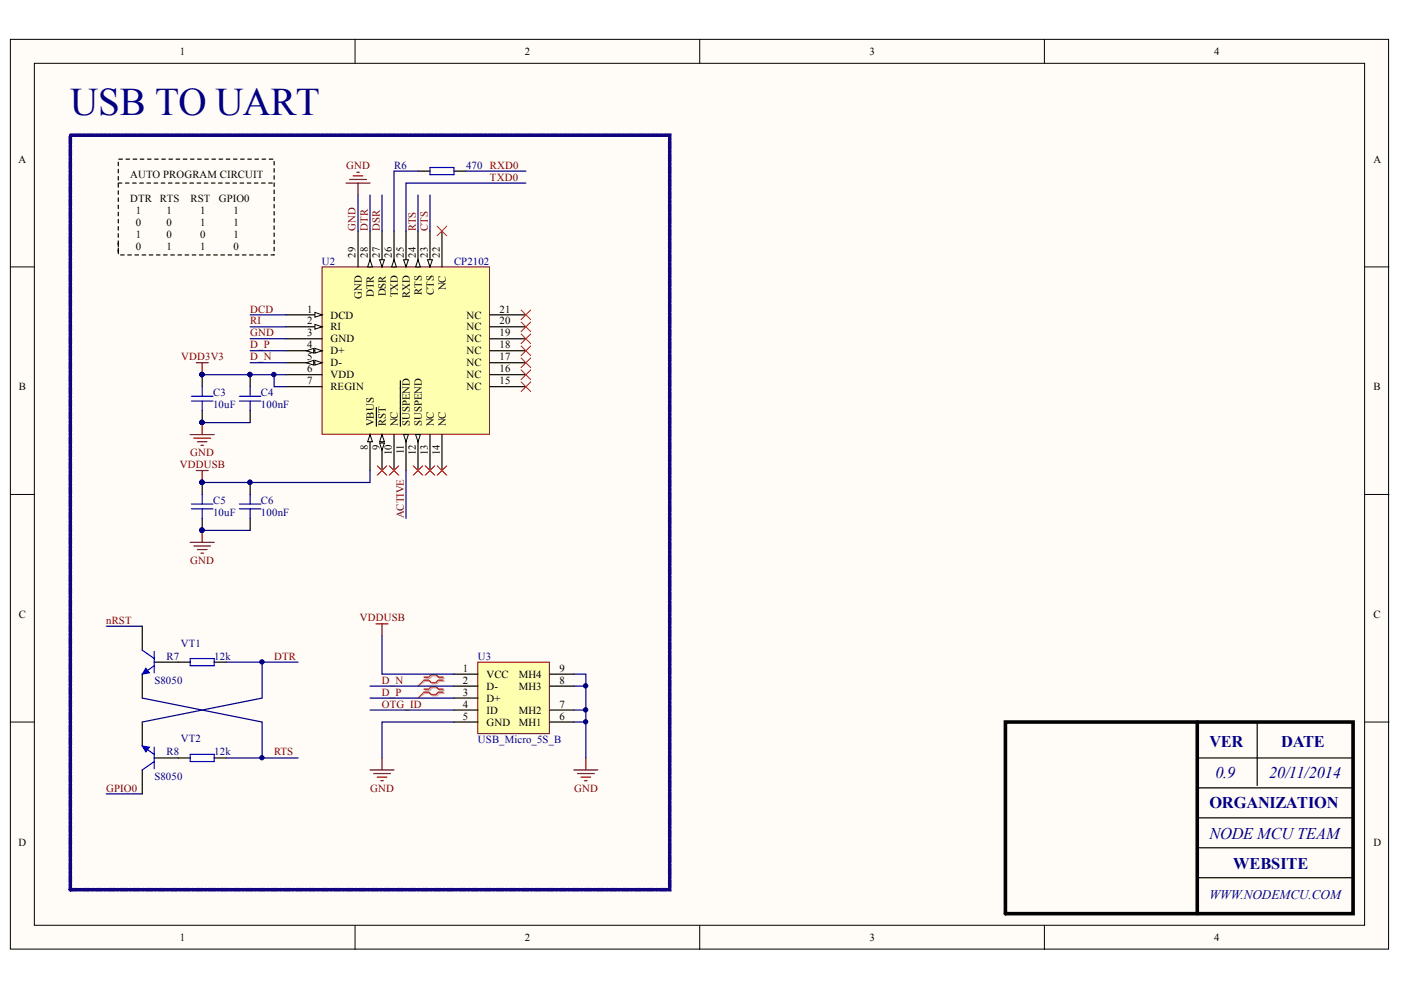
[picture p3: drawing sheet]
<svg xmlns="http://www.w3.org/2000/svg" width="297mm" height="210mm" viewBox="0 0 297 210" stroke-linecap="round" stroke-linejoin="round" font-family="sans-serif">
<defs><g id="words">
<text font-size="8.3" fill="#000080" x="14.9" y="24.3">USB TO UART</text>
<g font-size="3.5" fill="#000080">
<text x="256.4" y="158.4">VER</text>
<text x="271.6" y="158.4">DATE</text>
<text x="257.7" y="164.9">0.9</text>
<text x="269.1" y="164.9">20/11/2014</text>
<text x="256.4" y="171.4">ORGANIZATION</text>
<text x="256.4" y="177.8">NODE MCUTEAM</text>
<text x="261.5" y="184.3">WEBSITE</text>
</g>
<text font-size="2.8" fill="#000080" x="256.4" y="190.6">WWW.NODEMCU.COM</text>
<g font-size="2.3">
<text x="38.2" y="11.7">1</text>
<text x="111.2" y="11.7">2</text>
<text x="184.3" y="11.7">3</text>
<text x="257.4" y="11.7">4</text>
<text x="3.9" y="34.5">A</text>
<text x="291.2" y="34.5">A</text>
<text x="27.6" y="37.8">AUTO PROGRAM CIRCUIT</text>
<text x="27.6" y="42.9">DTR</text>
<text x="28.8" y="45.5">1</text>
<text x="33.9" y="42.9">RTS</text>
<text x="35.3" y="45.5">1</text>
<text x="40.4" y="42.9">RST</text>
<text x="42.4" y="45.5">1</text>
<text x="46.4" y="42.9">GPIO0</text>
<text x="49.5" y="45.5">1</text>
<text x="28.8" y="48">0</text>
<text x="28.8" y="50.5">1</text>
<text x="28.8" y="53.1">0</text>
<text x="35.3" y="48">0</text>
<text x="35.3" y="50.5">0</text>
<text x="35.3" y="53.1">1</text>
<text x="42.4" y="48">1</text>
<text x="42.4" y="50.5">0</text>
<text x="42.4" y="53.1">1</text>
<text x="49.5" y="48">1</text>
<text x="49.5" y="50.5">1</text>
<text x="49.5" y="53.1">0</text>
<text x="75.4" y="54.6" transform="rotate(-90 75.4 54.6)">29</text>
<text x="78" y="54.6" transform="rotate(-90 78 54.6)">28</text>
<text x="80.5" y="54.6" transform="rotate(-90 80.5 54.6)">27</text>
<text x="83.1" y="54.6" transform="rotate(-90 83.1 54.6)">26</text>
<text x="85.6" y="54.6" transform="rotate(-90 85.6 54.6)">25</text>
<text x="88.1" y="54.6" transform="rotate(-90 88.1 54.6)">24</text>
<text x="90.7" y="54.6" transform="rotate(-90 90.7 54.6)">23</text>
<text x="93.2" y="54.6" transform="rotate(-90 93.2 54.6)">22</text>
<text x="76.7" y="63.3" transform="rotate(-90 76.7 63.3)">GND</text>
<text x="79.3" y="63" transform="rotate(-90 79.3 63)">DTR</text>
<text x="81.8" y="62.8" transform="rotate(-90 81.8 62.8)">DSR</text>
<text x="84.3" y="63.1" transform="rotate(-90 84.3 63.1)">TXD</text>
<text x="86.9" y="63.2" transform="rotate(-90 86.9 63.2)">RXD</text>
<text x="89.4" y="62.5" transform="rotate(-90 89.4 62.5)">RTS</text>
<text x="92" y="62.5" transform="rotate(-90 92 62.5)">CTS</text>
<text x="94.5" y="61.5" transform="rotate(-90 94.5 61.5)">NC</text>
<text x="65.1" y="66.3">1</text>
<text x="65.1" y="68.8">2</text>
<text x="65.1" y="71.3">3</text>
<text x="70" y="67.5">DCD</text>
<text x="70" y="70.1">RI</text>
<text x="98.9" y="70.1">NC</text>
<text x="98.9" y="67.5">NC</text>
<text x="105.9" y="71.3">19</text>
<text x="105.9" y="68.8">20</text>
<text x="105.9" y="66.3">21</text>
<text x="65.1" y="73.9">4</text>
<text x="65.1" y="76.4">5</text>
<text x="70" y="72.6">GND</text>
<text x="70" y="75.1">D+</text>
<text x="70" y="77.7">D-</text>
<text x="98.9" y="77.7">NC</text>
<text x="98.9" y="75.1">NC</text>
<text x="98.9" y="72.6">NC</text>
<text x="105.9" y="76.4">17</text>
<text x="105.9" y="73.9">18</text>
<text x="4" y="82.7">B</text>
<text x="65.1" y="78.9">6</text>
<text x="65.1" y="81.5">7</text>
<text x="70" y="80.2">VDD</text>
<text x="70" y="82.7">REGIN</text>
<text x="98.9" y="82.7">NC</text>
<text x="98.9" y="80.2">NC</text>
<text x="105.9" y="81.5">15</text>
<text x="105.9" y="78.9">16</text>
<text x="291.2" y="82.7">B</text>
<text x="78" y="95.3" transform="rotate(-90 78 95.3)">8</text>
<text x="79.3" y="90.4" transform="rotate(-90 79.3 90.4)">VBUS</text>
<text x="80.5" y="95.3" transform="rotate(-90 80.5 95.3)">9</text>
<text x="81.8" y="90.4" transform="rotate(-90 81.8 90.4)">RST</text>
<text x="84.3" y="90.4" transform="rotate(-90 84.3 90.4)">NC</text>
<text x="86.9" y="90.4" transform="rotate(-90 86.9 90.4)">SUSPEND</text>
<text x="89.4" y="90.4" transform="rotate(-90 89.4 90.4)">SUSPEND</text>
<text x="92" y="90.4" transform="rotate(-90 92 90.4)">NC</text>
<text x="94.5" y="90.4" transform="rotate(-90 94.5 90.4)">NC</text>
<text x="83.1" y="96.4" transform="rotate(-90 83.1 96.4)">10</text>
<text x="85.6" y="96.4" transform="rotate(-90 85.6 96.4)">11</text>
<text x="88.1" y="96.4" transform="rotate(-90 88.1 96.4)">12</text>
<text x="90.7" y="96.4" transform="rotate(-90 90.7 96.4)">13</text>
<text x="93.2" y="96.4" transform="rotate(-90 93.2 96.4)">14</text>
<text x="4" y="131">C</text>
<text x="291.2" y="131">C</text>
<text x="98.1" y="142.4">1</text>
<text x="103.1" y="143.7">VCC</text>
<text x="110" y="143.7">MH4</text>
<text x="118.6" y="142.4">9</text>
<text x="98.1" y="145">2</text>
<text x="98.1" y="147.5">3</text>
<text x="103.1" y="146.2">D-</text>
<text x="103.1" y="148.8">D+</text>
<text x="110" y="146.2">MH3</text>
<text x="118.6" y="145">8</text>
<text x="98.1" y="150">4</text>
<text x="98.1" y="152.6">5</text>
<text x="103.1" y="151.3">ID</text>
<text x="103.1" y="153.8">GND</text>
<text x="110" y="153.8">MH1</text>
<text x="110" y="151.3">MH2</text>
<text x="118.6" y="152.6">6</text>
<text x="118.6" y="150">7</text>
<text x="3.9" y="179.3">D</text>
<text x="291.2" y="179.3">D</text>
<text x="38.2" y="199.6">1</text>
<text x="111.2" y="199.6">2</text>
<text x="184.3" y="199.6">3</text>
<text x="257.4" y="199.6">4</text>
</g>
<g font-size="2.3" fill="#800000">
<text x="73.4" y="35.8">GND</text>
<text x="103.9" y="38.3">TXD0</text>
<text x="75.4" y="48.9" transform="rotate(-90 75.4 48.9)">GND</text>
<text x="78" y="48.9" transform="rotate(-90 78 48.9)">DTR</text>
<text x="80.5" y="48.9" transform="rotate(-90 80.5 48.9)">DSR</text>
<text x="88.1" y="48.9" transform="rotate(-90 88.1 48.9)">RTS</text>
<text x="90.7" y="48.9" transform="rotate(-90 90.7 48.9)">CTS</text>
<text x="53" y="66.3">DCD</text>
<text x="53" y="68.8">RI</text>
<text x="53" y="71.3">GND</text>
<text x="38.4" y="76.4">VDD3V3</text>
<text x="53" y="73.9">D_P</text>
<text x="53" y="76.4">D_N</text>
<text x="38.2" y="99.2">VDDUSB</text>
<text x="40.4" y="96.7">GND</text>
<text x="85.6" y="109.9" transform="rotate(-90 85.6 109.9)">ACTIVE</text>
<text x="40.4" y="119.6">GND</text>
<text x="76.3" y="131.8">VDDUSB</text>
<text x="22.5" y="132.3">nRST</text>
<text x="58.1" y="139.9">DTR</text>
<text x="81" y="145">D_N</text>
<text x="81" y="147.5">D_P</text>
<text x="81" y="150">OTG_ID</text>
<text x="58.1" y="160.2">RTS</text>
<text x="22.5" y="167.9">GPIO0</text>
<text x="78.5" y="167.9">GND</text>
<text x="121.7" y="167.9">GND</text>
</g>
<g font-size="2.3" fill="#000080">
<text x="83.6" y="35.8">R6</text>
<text x="98.8" y="35.8">470 RXD0</text>
<text x="68.3" y="56.1">U2</text>
<text x="96.3" y="56.1">CP2102</text>
<text x="45.2" y="84">C3</text>
<text x="45.2" y="86.5">10uF</text>
<text x="55.3" y="84">C4</text>
<text x="55.3" y="86.5">100nF</text>
<text x="45.2" y="106.9">C5</text>
<text x="55.3" y="106.9">C6</text>
<text x="45.2" y="109.5">10uF</text>
<text x="55.3" y="109.5">100nF</text>
<text x="38.3" y="137.1">VT1</text>
<text x="35.3" y="139.9">R7</text>
<text x="45.4" y="139.9">12k</text>
<text x="101.3" y="139.9">U3</text>
<text x="32.7" y="145">S8050</text>
<text x="35.3" y="160.2">R8</text>
<text x="38.3" y="157.4">VT2</text>
<text x="45.4" y="160.2">12k</text>
<text x="101.3" y="157.6">USB_Micro_5S_B</text>
<text x="32.7" y="165.3">S8050</text>
</g>
</g></defs>
<g fill="#fffcf8" stroke="#000" stroke-width=".21">
<path d="M2.2 8.3h292.2v192.9h-292.2z"/>
<path d="M7.3 13.4h282v182.8h-282z"/>
</g>
<path d="M75.3 8.3v5.1M148.4 8.3v5.1M221.4 8.3v5.1M2.2 56.6h5.1M289.4 56.6h5.1M2.2 104.8h5.1M289.4 104.8h5.1M2.2 153.1h5.1M289.4 153.1h5.1M75.3 196.3v5M148.4 196.3v5M221.4 196.3v5" fill="none" stroke="#000" stroke-width=".21"/>
<path d="M78.5 163.2h5M79.2 164h3.6M80 164.8h2M80.7 165.5h.6M81 160.7v2.5M121.7 163.2h5M122.4 164h3.6M123.2 164.8h2M124 165.5h.5M124.2 160.7v2.5" fill="none" stroke="#800000" stroke-width=".25"/>
<path d="M78.5 145.5h17.7M78.5 148h17.7M96.2 153.1h-15.2v7.6M121.7 142.9h2.5v17.8M121.7 153.1h2.5" fill="none" stroke="#000080" stroke-width=".25"/>
<circle cx="124.2" cy="153" r=".46" fill="#000080" stroke="#000080" stroke-width=".21"/>
<path d="M90.1 143.8h1.1l.5-.5h1l.5 .5h1M90.1 144.5h1.1l.5 .5h1l.5-.5h1M90.1 146.4h1.1l.5-.5h1l.5 .5h1M90.1 147h1.1l.5 .5h1l.5-.5h1" fill="none" stroke="#d0a19e" stroke-width=".25"/>
<path d="M90.1 144.5l-1.5 1M90.1 147l-1.5 1" fill="none" stroke="#d0a19e" stroke-width=".21"/>
<path d="M89.9 143.6h1l.5-.5h1l.5 .5h1.1M89.9 144.2h1l.5 .5h1l.5-.5h1.1M89.9 146.1h1l.5-.5h1l.5 .5h1.1M89.9 146.7h1l.5 .5h1l.5-.5h1.1" fill="none" stroke="#f00" stroke-width=".25"/>
<path d="M89.9 144.2l-1.3 1.3M89.9 146.7l-1.3 1.3" fill="none" stroke="#f00" stroke-width=".21"/>
<path d="M88.6 36.3h2.6M96.2 36.3h2.6" fill="none" stroke="#000" stroke-width=".25"/>
<path d="M91.2 35.5h5v1.5h-5z" fill="none" stroke="#00f" stroke-width=".25"/>
<path d="M101.3 140.4h15.2v15.2h-15.2z" fill="#ffffb0" stroke="#800000" stroke-width=".21"/>
<g fill="none" stroke="#000" stroke-width=".25">
<path d="M42.9 102.3v2.5M42.9 109.9v2.6M53 102.3v2.5M53 109.9v2.6M30.2 153.1v5.1M96.2 142.9h5.1M96.2 145.5h5.1M96.2 148h5.1M96.2 150.5h5.1M96.2 153.1h5.1M116.6 142.9h5.1M116.6 145.5h5.1"/>
<path d="M116.6 150.5h5.1M116.6 153.1h5.1M266.5 153.1v13.4M30.2 163.2v5.1M32.7 160.7h5.1M253.8 160.7h33.1M253.8 167.1h33.1M253.8 173.4h33.1M253.8 179.8h33.1M253.8 186.1h33.1"/>
</g>
<path d="M22.5 132.8h7.7M48 140.4h15.2M121.7 145.5h2.5M121.7 150.5h2.5M22.5 168.3h7.7M48 160.7h15.2" fill="none" stroke="#000080" stroke-width=".25"/>
<g fill="#000080" stroke="#000080" stroke-width=".21">
<circle cx="124.2" cy="145.4" r=".46"/>
<circle cx="124.1" cy="150.5" r=".46"/>
<circle cx="53" cy="102.3" r=".46"/>
<circle cx="42.8" cy="102.3" r=".46"/>
<circle cx="42.8" cy="112.4" r=".46"/>
</g>
<path d="M40.6 107.9h4.6M40.6 106.9h4.6M42.9 104.8v2.1M42.9 107.9v2M50.7 107.9h4.6M50.7 106.9h4.6M53 104.8v2.1M53 107.9v2M30.2 158.2l2.5 1.7M32.7 158.4v4.6M32.7 161.5l-2.5 1.7" fill="none" stroke="#00f" stroke-width=".25"/>
<path d="M41.6 99.8h2.5M42.9 99.8v2.5" fill="none" stroke="#800000" stroke-width=".25"/>
<path d="M14.9 188.6h127.1v-159.9h-127.1v159.9" fill="none" stroke="#11037f" stroke-width=".76" stroke-dasharray="1.5 .4 .4 .4"/>
<path d="M213.2 153.1h73.7v40.6h-73.7zM253.8 153.1v40.6" fill="none" stroke="#000" stroke-width=".76"/>
<path d="M30.2 158.2l1.5 .2-.8 1z" fill="#00f"/>
<path d="M30.2 158.2l1.5 .2-.8 1z" fill="none" stroke="#00f" stroke-width=".21"/>
<path d="M30.2 132.8v5.1M30.2 142.9v5.1M32.7 140.4h5.1" fill="none" stroke="#000" stroke-width=".25"/>
<path d="M30.2 137.9l2.5 1.7M32.7 138.1v4.6M32.7 141.2l-2.5 1.7" fill="none" stroke="#00f" stroke-width=".25"/>
<path d="M30.9 141.7l.8 1-1.5 .2z" fill="#00f"/>
<path d="M30.9 141.7l.8 1-1.5 .2z" fill="none" stroke="#00f" stroke-width=".21"/>
<path d="M37.8 140.4h2.5M45.4 140.4h2.6M37.8 160.7h2.5M45.4 160.7h2.6" fill="none" stroke="#000" stroke-width=".25"/>
<path d="M40.3 139.6h5.1v1.6h-5.1zM40.3 159.9h5.1v1.6h-5.1z" fill="none" stroke="#00f" stroke-width=".25"/>
<path d="M30.2 148l25.4 5.1v7.6M55.6 140.4v7.6l-25.4 5.1M78.5 150.5h17.7" fill="none" stroke="#000080" stroke-width=".25"/>
<g fill="#000080" stroke="#000080" stroke-width=".21">
<circle cx="55.5" cy="140.3" r=".46"/>
<circle cx="55.5" cy="160.7" r=".46"/>
</g>
<path d="M79.7 132.3h2.6M81 132.3v2.5" fill="none" stroke="#800000" stroke-width=".25"/>
<path d="M68.3 56.6h35.5v35.5h-35.5z" fill="#ffffb0" stroke="#800000" stroke-width=".21"/>
<path d="M60.7 66.8h7.6" fill="none" stroke="#000" stroke-width=".25"/>
<path d="M66.8 66.2l1.5 .6-1.5 .5z" fill="#fffcf8"/>
<path d="M66.8 66.2l1.5 .6-1.5 .5z" fill="none" stroke="#000" stroke-width=".21"/>
<path d="M60.7 69.3h7.6" fill="none" stroke="#000" stroke-width=".25"/>
<path d="M66.8 68.8l1.5 .5-1.5 .5z" fill="#fffcf8"/>
<path d="M66.8 68.8l1.5 .5-1.5 .5z" fill="none" stroke="#000" stroke-width=".21"/>
<path d="M60.7 71.8h7.6M60.7 74.4h7.6" fill="none" stroke="#000" stroke-width=".25"/>
<path d="M66.8 73.9l1.5 .5-1.5 .5z" fill="#fffcf8"/>
<path d="M66.8 73.9l1.5 .5-1.5 .5z" fill="none" stroke="#000" stroke-width=".21"/>
<path d="M65 74.4l1.5-.5v1z" fill="#fffcf8"/>
<path d="M65 74.4l1.5-.5v1z" fill="none" stroke="#000" stroke-width=".21"/>
<path d="M60.7 76.9h7.6" fill="none" stroke="#000" stroke-width=".25"/>
<path d="M66.8 76.4l1.5 .5-1.5 .5z" fill="#fffcf8"/>
<path d="M66.8 76.4l1.5 .5-1.5 .5z" fill="none" stroke="#000" stroke-width=".21"/>
<path d="M65 76.9l1.5-.5v1z" fill="#fffcf8"/>
<path d="M65 76.9l1.5-.5v1z" fill="none" stroke="#000" stroke-width=".21"/>
<path d="M60.7 79.4h7.6M60.7 82h7.6M78.5 92.1v7.7" fill="none" stroke="#000" stroke-width=".25"/>
<path d="M78.5 92.1l.5 1.6h-1.1z" fill="#fffcf8"/>
<path d="M78.5 92.1l.5 1.6h-1.1z" fill="none" stroke="#000" stroke-width=".21"/>
<path d="M81 92.1v7.7" fill="none" stroke="#000" stroke-width=".25"/>
<path d="M81 92.1l.5 1.6h-1z" fill="#fffcf8"/>
<path d="M81 92.1l.5 1.6h-1z" fill="none" stroke="#000" stroke-width=".21"/>
<path d="M80.5 93.9h1l-.5 1.5z" fill="#fffcf8"/>
<path d="M80.5 93.9h1l-.5 1.5z" fill="none" stroke="#000" stroke-width=".21"/>
<path d="M79.8 86.4v4M83.5 92.1v7.7M86.1 92.1v7.7" fill="none" stroke="#000" stroke-width=".25"/>
<path d="M85.6 92.1h1l-.5 1.6z" fill="#fffcf8"/>
<path d="M85.6 92.1h1l-.5 1.6z" fill="none" stroke="#000" stroke-width=".21"/>
<path d="M84.9 80.7v9.7M88.6 92.1v7.7" fill="none" stroke="#000" stroke-width=".25"/>
<path d="M88.1 92.1h1l-.5 1.6z" fill="#fffcf8"/>
<path d="M88.1 92.1h1l-.5 1.6z" fill="none" stroke="#000" stroke-width=".21"/>
<path d="M91.2 49v7.6M93.7 49v7.6M103.9 79.4h7.6M103.9 76.9h7.6M103.9 74.4h7.6M103.9 71.8h7.6M103.9 69.3h7.6M103.9 66.8h7.6M91.2 92.1v7.7M93.7 92.1v7.7M103.9 82h7.6" fill="none" stroke="#000" stroke-width=".25"/>
<path d="M90.7 55.1h1l-.5 1.5z" fill="#fffcf8"/>
<path d="M90.7 55.1h1l-.5 1.5z" fill="none" stroke="#000" stroke-width=".21"/>
<path d="M88.6 49v7.6" fill="none" stroke="#000" stroke-width=".25"/>
<path d="M88.6 55.1l.5 1.5h-1z" fill="#fffcf8"/>
<path d="M88.6 55.1l.5 1.5h-1z" fill="none" stroke="#000" stroke-width=".21"/>
<path d="M86.1 49v7.6" fill="none" stroke="#000" stroke-width=".25"/>
<path d="M85.6 55.1h1l-.5 1.5z" fill="#fffcf8"/>
<path d="M85.6 55.1h1l-.5 1.5z" fill="none" stroke="#000" stroke-width=".21"/>
<path d="M83.5 49v7.6" fill="none" stroke="#000" stroke-width=".25"/>
<path d="M83.5 55.1l.5 1.5h-1z" fill="#fffcf8"/>
<path d="M83.5 55.1l.5 1.5h-1z" fill="none" stroke="#000" stroke-width=".21"/>
<path d="M81 49v7.6" fill="none" stroke="#000" stroke-width=".25"/>
<path d="M80.5 55.1h1l-.5 1.5z" fill="#fffcf8"/>
<path d="M80.5 55.1h1l-.5 1.5z" fill="none" stroke="#000" stroke-width=".21"/>
<path d="M78.5 49v7.6" fill="none" stroke="#000" stroke-width=".25"/>
<path d="M78.5 55.1l.5 1.5h-1.1z" fill="#fffcf8"/>
<path d="M78.5 55.1l.5 1.5h-1.1z" fill="none" stroke="#000" stroke-width=".21"/>
<path d="M75.9 49v7.6M42.9 79.4v2.6M53 79.4v2.6M42.9 87.1v2.5M53 87.1v2.5" fill="none" stroke="#000" stroke-width=".25"/>
<g fill="none" stroke="#800000" stroke-width=".25">
<path d="M73.4 38.8h5.1M74.1 38.1h3.6M74.9 37.3h2M75.7 36.5h.5M75.9 38.8v2.6M41.6 76.9h2.5M42.9 76.9v2.5M40.3 92.1h5.1M41.1 92.9h3.5M41.9 93.7h2M42.6 94.4h.5M42.9 89.6v2.5"/>
<path d="M40.3 115h5.1M41.1 115.8h3.5M41.9 116.5h2M42.6 117.3h.5M42.9 112.5v2.5"/>
</g>
<g fill="#000080" stroke="#000080" stroke-width=".21">
<circle cx="42.8" cy="79.4" r=".46"/>
<circle cx="42.8" cy="112.4" r=".46"/>
<circle cx="53" cy="79.4" r=".46"/>
<circle cx="42.8" cy="89.6" r=".46"/>
<circle cx="58.1" cy="79.4" r=".47"/>
<circle cx="42.8" cy="102.3" r=".46"/>
</g>
<g fill="none" stroke="#000080" stroke-width=".25">
<path d="M88.6 36.3h-5.1v12.7M98.8 36.3h12.7M111.5 38.8h-25.4v10.2M75.9 41.4v7.6M78.5 41.4v7.6M81 41.4v7.6M88.6 41.4v7.6M91.2 41.4v7.6M42.9 79.4h17.8M53 66.8h7.7M53 69.3h7.7M53 71.8h7.7"/>
<path d="M53 74.4h7.7M53 76.9h7.7M58.1 79.4v2.6h2.6M42.9 89.6h10.1M78.5 99.8v2.5h-35.6M86.1 99.8v10.1M42.9 112.5h10.1M81 134.8v8.1h15.2"/>
</g>
<g fill="none" stroke="#f00" stroke-width=".21">
<path d="M92.7 48l2 2M94.7 48l-2 2M110.5 65.7l2 2.1M110.5 68.3l2 2M110.5 70.8l2 2M110.5 73.4l2 2M110.5 75.9l2 2M110.5 78.4l2 2.1M112.5 65.7l-2 2.1M112.5 68.3l-2 2M112.5 70.8l-2 2M112.5 73.4l-2 2"/>
<path d="M112.5 75.9l-2 2M112.5 78.4l-2 2.1M80 98.7l2 2.1M82 98.7l-2 2.1M82.5 98.7l2.1 2.1M84.6 98.7l-2.1 2.1M87.6 98.7l2 2.1M89.6 98.7l-2 2.1M90.1 98.7l2.1 2.1M92.2 98.7l-2.1 2.1M92.7 98.7l2 2.1M94.7 98.7l-2 2.1"/>
<path d="M110.5 81l2 2M112.5 81l-2 2"/>
</g>
<path d="M25.1 38.8h33M25.1 51.5v2.6h33v-20.4h-33v20.4" fill="none" stroke="#000" stroke-width=".25" stroke-dasharray=".8 .8"/>
<path d="M40.6 85h4.6M40.6 84h4.6M42.9 82v2M42.9 85v2.1M50.7 85h4.6M50.7 84h4.6M53 82v2M53 85v2.1" fill="none" stroke="#00f" stroke-width=".25"/>
<use href="#words"/>
</svg>
